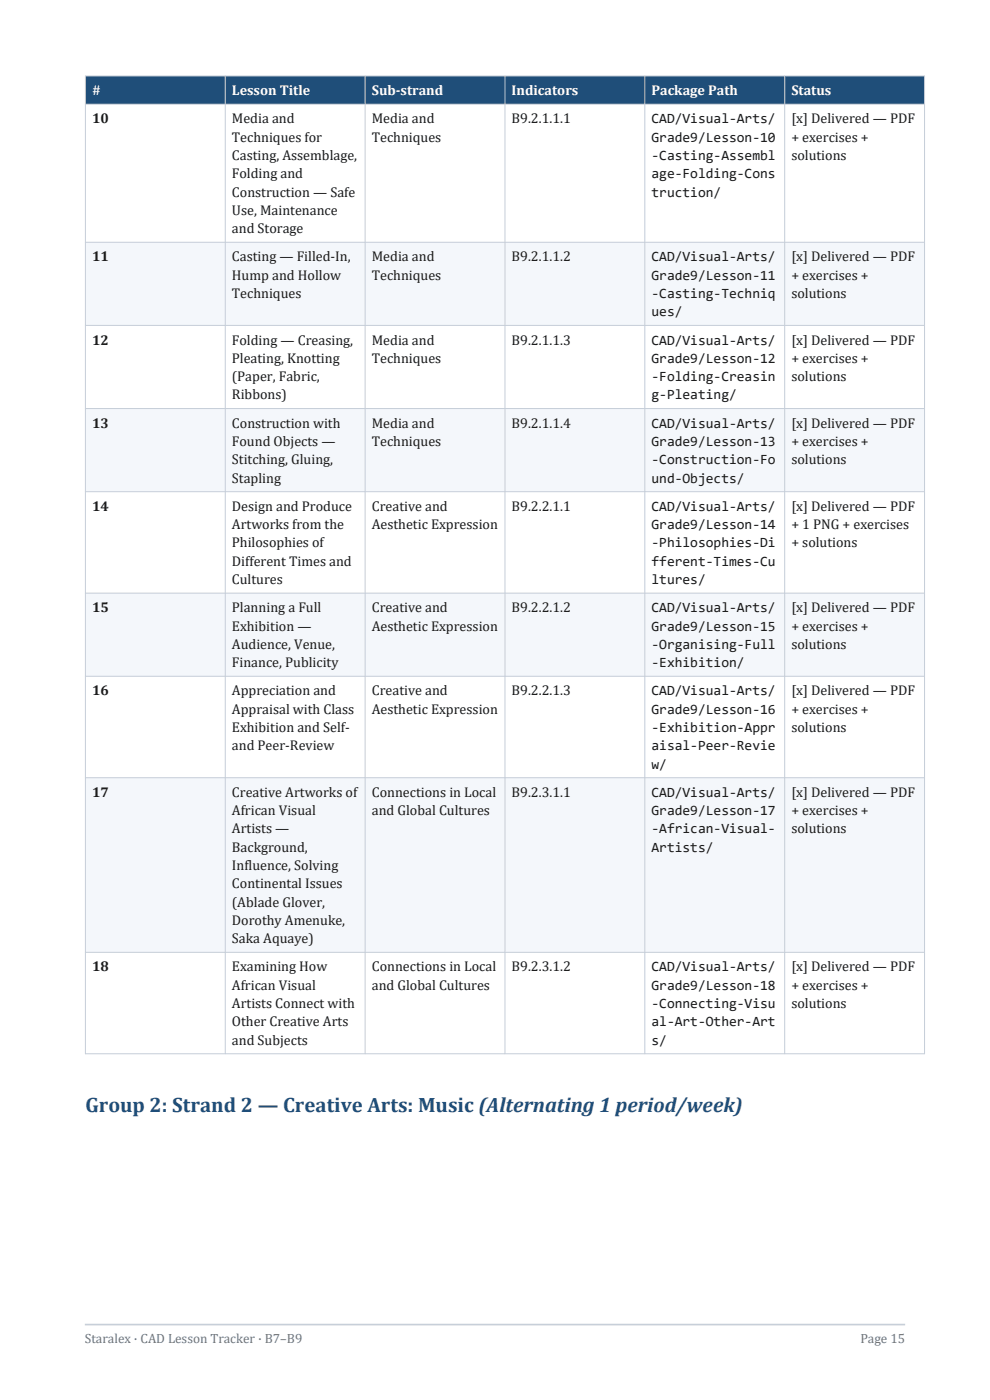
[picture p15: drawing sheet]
<svg xmlns="http://www.w3.org/2000/svg" width="210mm" height="297mm" viewBox="0 0 210 297" stroke-linecap="round" stroke-linejoin="round" font-family="sans-serif">
<defs><g id="words">
<text font-size="4.4" fill="#1f4e79" x="18.1" y="235.8">Group 2: Strand 2 — Creative Arts: Music (Alternating 1 period/week)</text>
<g font-size="3" fill="#fff">
<text x="19.5" y="20.2">#</text>
<text x="49.2" y="20.2">Lesson Title</text>
<text x="78.9" y="20.2">Sub-strand</text>
<text x="108.5" y="20.2">Indicators</text>
<text x="138.2" y="20.2">Package Path</text>
<text x="167.9" y="20.2">Status</text>
</g>
<g font-size="3" fill="#1a1a1a">
<text x="19.5" y="26.2">10</text>
<text x="49.2" y="26.2">Media and</text>
<text x="78.9" y="26.2">Media and</text>
<text x="108.5" y="26.2">B9.2.1.1.1</text>
<text x="138.2" y="26.2">CAD/Visual-Arts/</text>
<text x="167.9" y="26.2">[x] Delivered — PDF</text>
<text x="49.2" y="30.1">Techniques for</text>
<text x="49.2" y="33.9">Casting, Assemblage,</text>
<text x="78.9" y="30.1">Techniques</text>
<text x="138.2" y="30.1">Grade9/Lesson-10</text>
<text x="138.2" y="33.9">-Casting-Assembl</text>
<text x="167.9" y="30.1">+ exercises +</text>
<text x="167.9" y="33.9">solutions</text>
<text x="49.2" y="37.8">Folding and</text>
<text x="49.2" y="41.7">Construction — Safe</text>
<text x="138.2" y="37.8">age-Folding-Cons</text>
<text x="138.2" y="41.7">truction/</text>
<text x="49.2" y="45.6">Use, Maintenance</text>
<text x="49.2" y="49.5">and Storage</text>
<text x="19.5" y="55.5">11</text>
<text x="49.2" y="55.5">Casting — Filled-In,</text>
<text x="49.2" y="59.3">Hump and Hollow</text>
<text x="78.9" y="55.5">Media and</text>
<text x="78.9" y="59.3">Techniques</text>
<text x="108.5" y="55.5">B9.2.1.1.2</text>
<text x="138.2" y="55.5">CAD/Visual-Arts/</text>
<text x="138.2" y="59.3">Grade9/Lesson-11</text>
<text x="167.9" y="55.5">[x] Delivered — PDF</text>
<text x="167.9" y="59.3">+ exercises +</text>
<text x="49.2" y="63.2">Techniques</text>
<text x="138.2" y="63.2">-Casting-Techniq</text>
<text x="167.9" y="63.2">solutions</text>
<text x="138.2" y="67.1">ues/</text>
<text x="19.5" y="73.1">12</text>
<text x="49.2" y="73.1">Folding — Creasing,</text>
<text x="49.2" y="77">Pleating, Knotting</text>
<text x="78.9" y="73.1">Media and</text>
<text x="78.9" y="77">Techniques</text>
<text x="108.5" y="73.1">B9.2.1.1.3</text>
<text x="138.2" y="73.1">CAD/Visual-Arts/</text>
<text x="138.2" y="77">Grade9/Lesson-12</text>
<text x="167.9" y="73.1">[x] Delivered — PDF</text>
<text x="167.9" y="77">+ exercises +</text>
<text x="49.2" y="80.9">(Paper, Fabric,</text>
<text x="138.2" y="80.9">-Folding-Creasin</text>
<text x="167.9" y="80.9">solutions</text>
<text x="49.2" y="84.7">Ribbons)</text>
<text x="138.2" y="84.7">g-Pleating/</text>
<text x="19.5" y="90.7">13</text>
<text x="49.2" y="90.7">Construction with</text>
<text x="49.2" y="94.6">Found Objects —</text>
<text x="78.9" y="90.7">Media and</text>
<text x="78.9" y="94.6">Techniques</text>
<text x="108.5" y="90.7">B9.2.1.1.4</text>
<text x="138.2" y="90.7">CAD/Visual-Arts/</text>
<text x="138.2" y="94.6">Grade9/Lesson-13</text>
<text x="167.9" y="90.7">[x] Delivered — PDF</text>
<text x="167.9" y="94.6">+ exercises +</text>
<text x="49.2" y="98.5">Stitching, Gluing,</text>
<text x="138.2" y="98.5">-Construction-Fo</text>
<text x="167.9" y="98.5">solutions</text>
<text x="49.2" y="102.4">Stapling</text>
<text x="138.2" y="102.4">und-Objects/</text>
<text x="19.5" y="108.4">14</text>
<text x="49.2" y="108.4">Design and Produce</text>
<text x="49.2" y="112.2">Artworks from the</text>
<text x="78.9" y="108.4">Creative and</text>
<text x="78.9" y="112.2">Aesthetic Expression</text>
<text x="108.5" y="108.4">B9.2.2.1.1</text>
<text x="138.2" y="108.4">CAD/Visual-Arts/</text>
<text x="138.2" y="112.2">Grade9/Lesson-14</text>
<text x="167.9" y="108.4">[x] Delivered — PDF</text>
<text x="167.9" y="112.2">+ 1 PNG + exercises</text>
<text x="49.2" y="116.1">Philosophies of</text>
<text x="138.2" y="116.1">-Philosophies-Di</text>
<text x="167.9" y="116.1">+ solutions</text>
<text x="49.2" y="120">Different Times and</text>
<text x="49.2" y="123.9">Cultures</text>
<text x="138.2" y="120">fferent-Times-Cu</text>
<text x="138.2" y="123.9">ltures/</text>
<text x="19.5" y="129.9">15</text>
<text x="49.2" y="129.9">Planning a Full</text>
<text x="78.9" y="129.9">Creative and</text>
<text x="108.5" y="129.9">B9.2.2.1.2</text>
<text x="138.2" y="129.9">CAD/Visual-Arts/</text>
<text x="167.9" y="129.9">[x] Delivered — PDF</text>
<text x="49.2" y="133.8">Exhibition —</text>
<text x="49.2" y="137.6">Audience, Venue,</text>
<text x="78.9" y="133.8">Aesthetic Expression</text>
<text x="138.2" y="133.8">Grade9/Lesson-15</text>
<text x="138.2" y="137.6">-Organising-Full</text>
<text x="167.9" y="133.8">+ exercises +</text>
<text x="167.9" y="137.6">solutions</text>
<text x="49.2" y="141.5">Finance, Publicity</text>
<text x="138.2" y="141.5">-Exhibition/</text>
<text x="19.5" y="147.5">16</text>
<text x="49.2" y="147.5">Appreciation and</text>
<text x="78.9" y="147.5">Creative and</text>
<text x="108.5" y="147.5">B9.2.2.1.3</text>
<text x="138.2" y="147.5">CAD/Visual-Arts/</text>
<text x="167.9" y="147.5">[x] Delivered — PDF</text>
<text x="49.2" y="151.4">Appraisal with Class</text>
<text x="49.2" y="155.3">Exhibition and Self-</text>
<text x="78.9" y="151.4">Aesthetic Expression</text>
<text x="138.2" y="151.4">Grade9/Lesson-16</text>
<text x="138.2" y="155.3">-Exhibition-Appr</text>
<text x="167.9" y="151.4">+ exercises +</text>
<text x="167.9" y="155.3">solutions</text>
<text x="49.2" y="159.2">and Peer-Review</text>
<text x="138.2" y="159.2">aisal-Peer-Revie</text>
<text x="138.2" y="163">w/</text>
<text x="19.5" y="169">17</text>
<text x="49.2" y="169">Creative Artworks of</text>
<text x="49.2" y="172.9">African Visual</text>
<text x="78.9" y="169">Connections in Local</text>
<text x="78.9" y="172.9">and Global Cultures</text>
<text x="108.5" y="169">B9.2.3.1.1</text>
<text x="138.2" y="169">CAD/Visual-Arts/</text>
<text x="138.2" y="172.9">Grade9/Lesson-17</text>
<text x="167.9" y="169">[x] Delivered — PDF</text>
<text x="167.9" y="172.9">+ exercises +</text>
<text x="49.2" y="176.8">Artists —</text>
<text x="138.2" y="176.8">-African-Visual-</text>
<text x="167.9" y="176.8">solutions</text>
<text x="49.2" y="180.7">Background,</text>
<text x="49.2" y="184.6">Influence, Solving</text>
<text x="138.2" y="180.7">Artists/</text>
<text x="49.2" y="188.4">Continental Issues</text>
<text x="49.2" y="192.3">(Ablade Glover,</text>
<text x="49.2" y="196.2">Dorothy Amenuke,</text>
<text x="49.2" y="200.1">Saka Aquaye)</text>
<text x="19.5" y="206.1">18</text>
<text x="49.2" y="206.1">Examining How</text>
<text x="49.2" y="210">African Visual</text>
<text x="78.9" y="206.1">Connections in Local</text>
<text x="78.9" y="210">and Global Cultures</text>
<text x="108.5" y="206.1">B9.2.3.1.2</text>
<text x="138.2" y="206.1">CAD/Visual-Arts/</text>
<text x="138.2" y="210">Grade9/Lesson-18</text>
<text x="167.9" y="206.1">[x] Delivered — PDF</text>
<text x="167.9" y="210">+ exercises +</text>
<text x="49.2" y="213.8">Artists Connect with</text>
<text x="138.2" y="213.8">-Connecting-Visu</text>
<text x="167.9" y="213.8">solutions</text>
<text x="49.2" y="217.7">Other Creative Arts</text>
<text x="49.2" y="221.6">and Subjects</text>
<text x="138.2" y="217.7">al-Art-Other-Art</text>
<text x="138.2" y="221.6">s/</text>
</g>
<g font-size="2.8" fill="#667085">
<text x="18" y="285">Staralex · CAD Lesson Tracker · B7–B9</text>
<text x="182.5" y="285">Page 15</text>
</g>
</g></defs>
<path d="M18 281h174" fill="none" stroke="#c5cdd8" stroke-width=".35"/>
<path d="M18.1 16.1h178v6h-178z" fill-rule="evenodd" fill="#1f4e79"/>
<path d="M18.1 22.1h178v29.3h-178z" fill-rule="evenodd" fill="#fff"/>
<path d="M18.1 51.4h178v17.6h-178z" fill-rule="evenodd" fill="#f4f7fb"/>
<path d="M18.1 69h178v17.7h-178z" fill-rule="evenodd" fill="#fff"/>
<path d="M18.1 86.7h178v17.6h-178z" fill-rule="evenodd" fill="#f4f7fb"/>
<path d="M18.1 104.3h178v21.5h-178z" fill-rule="evenodd" fill="#fff"/>
<path d="M18.1 125.8h178v17.7h-178z" fill-rule="evenodd" fill="#f4f7fb"/>
<path d="M18.1 143.5h178v21.5h-178z" fill-rule="evenodd" fill="#fff"/>
<path d="M18.1 165h178v37h-178z" fill-rule="evenodd" fill="#f4f7fb"/>
<path d="M18.1 202h178v21.6h-178z" fill-rule="evenodd" fill="#fff"/>
<g fill="none" stroke="#c5cdd8" stroke-width=".21">
<path d="M18.1 16.1h178v207.5h-178zM47.8 16.1v207.5M77.5 16.1v207.5M107.1 16.1v207.5M136.8 16.1v207.5M166.4 16.1v207.5M18.1 22.1h178M18.1 51.4h178M18.1 69h178M18.1 86.7h178M18.1 104.3h178M18.1 125.8h178"/>
<path d="M18.1 143.5h178M18.1 165h178M18.1 202h178"/>
</g>
<use href="#words"/>
</svg>
